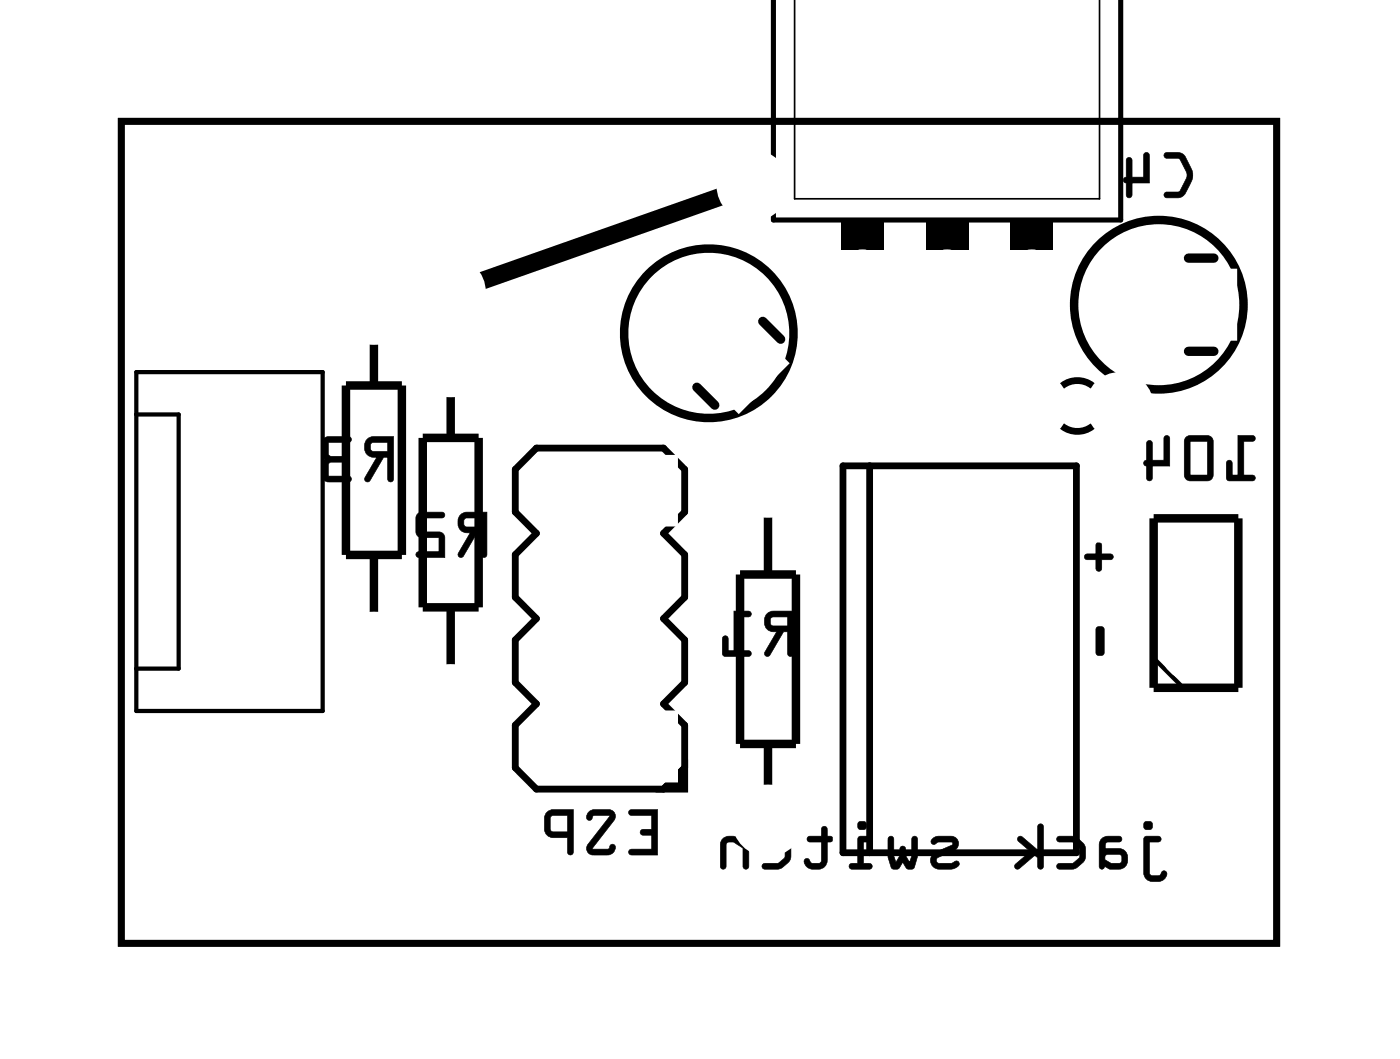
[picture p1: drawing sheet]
<svg xmlns="http://www.w3.org/2000/svg" width="42mm" height="32mm" viewBox="0 0 42 32" stroke-linecap="round" stroke-linejoin="round" font-family="sans-serif">
<path d="M3.6 3.6h34.7v24.7h-34.7zM16.1 13.4h3.8l.6 .7v1.3l-.6 .6 .6 .6v1.3l-.6 .6 .6 .7v1.3l-.6 .6 .6 .6v1.3l-.6 .7h-3.8l-.6-.7v-1.3l.6-.6-.6-.6v-1.3l.6-.7-.6-.6v-1.3l.6-.6-.6-.6v-1.3zM25.3 14h7v11.6h-7zM26.1 14v11.6M32.7 11.6a.73 .73 0 0 0-.8 0M32.7 12.8a.73 .73 0 0 1-.8 0M20.5 23v.7h-.6z" fill="none" stroke="#000" stroke-width=".2"/>
<path d="M3.6 3.6h34.7v24.7h-34.7z" fill="none" stroke="#000" stroke-width=".03"/>
<path d="M21.7 5.9l-7.3 2.5" fill="none" stroke="#000" stroke-width=".53"/>
<g fill="none" stroke="#000" stroke-width=".25">
<path d="M10.4 11.6h1.7v5h-1.7zM11.2 10.2v1.4M11.2 16.6v1.9M12.7 13.1h1.7v5.1h-1.7zM13.5 11.8v1.3M13.5 18.2v1.8M22.2 17.2h1.7v5.1h-1.7zM23 15.4v1.8M34.6 15.5h2.5v5.1h-2.5zM23 22.3v1.4"/>
<circle cx="21.3" cy="10" r="2.54"/>
<circle cx="34.7" cy="9.1" r="2.54"/>
</g>
<path d="M4.1 11.2h5.6v10.1h-5.6zM4.1 12.4h1.3v7.6h-1.3M34.6 19.7l.9 .9" fill="none" stroke="#000" stroke-width=".13"/>
<path d="M20.9 11.6l.5 .5M22.9 9.6l.5 .6M35.6 7.7h.8M35.6 10.5h.8" fill="none" stroke="#000" stroke-width=".28"/>
<path d="M23.2 0v6.6h10.4v-6.6" fill="none" stroke="#000" stroke-width=".15"/>
<path d="M23.8 0v6h9.2v-6" fill="none" stroke="#000" stroke-width=".05"/>
<g fill="#000">
<path d="M25.2 6.6h1.3v.9h-1.3zM27.8 6.6h1.2v.9h-1.2zM30.3 6.6h1.3v.9h-1.3zM20.5 23v.7h-.6z"/>
<path d="M11 13.2a.32 .32 0 0 0 0 .3 .32 .32 0 0 0 .3 .2l-.4 .7h.2l.4-.7h.1v.7h.1l.1-1.3zM11.1 13.3h.5v.2h-.4zM9.7 13.1v1.2l.1 .2 .7-.1v-.1h-.7l.1-.4h.4l.1-.1-.1-.1h-.4l-.1-.4h.7v-.2z"/>
<path d="M11 13.2a.32 .32 0 0 0-.1 .3 .32 .32 0 0 0 .4 .2l-.4 .6a.1 .1 0 0 0 .1 .1 .1 .1 0 0 0 .1 0l.4-.7h.1v.7a.1 .1 0 0 0 .1 .1 .1 .1 0 0 0 .1-.1v-1.3h-.6zM11 13.2l.8-.1-.1 1.3h-.1v-.7h-.1l-.4 .7h-.2l.4-.7a.31 .31 0 0 1-.3-.1 .31 .31 0 0 1 0-.4zM11.1 13.3h.5v.2h-.4zM11.1 13.3l.1 .2h.4v-.2zM9.7 13.1v1.2l.1 .2h.7a.1 .1 0 0 0 0-.1 .1 .1 0 0 0 0-.1h-.7l.1-.4h.4a.1 .1 0 0 0 .1-.1 .1 .1 0 0 0-.1-.1l-.4-.1-.1-.3h.7a.1 .1 0 0 0 0-.1 .1 .1 0 0 0 0-.1zM9.7 13.1h.8v.2h-.7l.1 .4h.4l.1 .1h-.1l-.4 .1-.1 .4h.7v.1h-.7l-.1-.1z"/>
<path d="M13.8 15.4a.32 .32 0 0 0 0 .4 .32 .32 0 0 0 .3 .2l-.4 .7h.2l.4-.7h.1v.6l.1 .1 .1-1.3zM13.9 15.6l.5-.1v.3h-.4zM12.5 15.4v.6l.1 .1h.6v.4h-.6l-.1 .2h.8v-.7l-.7-.1v-.4h.7v-.1z"/>
<path d="M13.8 15.4a.32 .32 0 0 0-.1 .4 .32 .32 0 0 0 .4 .2l-.4 .6a.1 .1 0 0 0 .1 .1 .1 .1 0 0 0 .1 0l.4-.7h.1v.6a.1 .1 0 0 0 .1 .1 .1 .1 0 0 0 .1-.1v-1.3h-.6zM13.8 15.4h.8l-.1 1.3-.1-.1v-.6h-.1l-.4 .7h-.2l.4-.7a.31 .31 0 0 1-.3-.2 .31 .31 0 0 1 0-.4zM13.9 15.6l.5-.1v.3h-.4zM13.9 15.5l.1 .3h.4v-.3zM12.5 15.4v.7h.7v.4h-.6a.1 .1 0 0 0-.1 .1 .1 .1 0 0 0 .1 .1h.7v-.7l-.7-.1v-.4h.7a.1 .1 0 0 0 0-.1 .1 .1 0 0 0 0-.1zM12.5 15.4h.8v.1h-.7v.5h.7v.7h-.8l.1-.2h.6v-.4h-.6l-.1-.1z"/>
<path d="M23 18.4a.32 .32 0 0 0-.1 .4 .32 .32 0 0 0 .4 .1l-.4 .7 .2 .1 .4-.8h.1v.7l.1 .1 .1-1.4zM23.1 18.5h.5v.3h-.4zM22 18.3v1.2h-.2v-.4h-.1v.5l.8 .1v-.2h-.3v-1h.3v-.1z"/>
<path d="M23 18.4a.32 .32 0 0 0-.1 .4 .32 .32 0 0 0 .4 .1l-.4 .6a.11 .11 0 0 0 .1 .2 .1 .1 0 0 0 .1-.1l.4-.7h.1v.7a.1 .1 0 0 0 .1 .1 .1 .1 0 0 0 .1-.1v-1.3h-.6zM23 18.4l.8-.1-.1 1.4-.1-.1v-.7h-.1l-.4 .7h-.2l.4-.7a.31 .31 0 0 1-.3-.1 .31 .31 0 0 1 0-.4zM23.1 18.5h.5v.3h-.4zM23.1 18.5l.1 .3h.4v-.3zM22 18.3v1.2h-.2v-.3a.1 .1 0 0 0-.1-.1 .1 .1 0 0 0 0 .1v.5h.7a.1 .1 0 0 0 .1-.1 .1 .1 0 0 0-.1-.1h-.2v-1h.2a.1 .1 0 0 0 .1-.1 .1 .1 0 0 0-.1-.1zM22 18.3l.5 .1v.1h-.3v1h.3v.2l-.8-.1v-.5h.1v.4h.2z"/>
<path d="M32.9 16.3v.3h-.3l-.1 .1 .1 .1h.3v.3h.1v-.3h.3l.1-.1-.1-.1h-.3v-.3zM32.9 18.8v.8l.1 .1 .1-.1v-.7v-.1z"/>
<path d="M32.9 16.3v.3h-.3a.1 .1 0 0 0-.1 .1 .1 .1 0 0 0 .1 .1h.3v.2a.1 .1 0 0 0 0 .1 .1 .1 0 0 0 .1-.1v-.2h.3a.1 .1 0 0 0 .1-.1 .1 .1 0 0 0-.1-.1h-.3v-.3zM32.9 16.3h.1v.3h.3l.1 .1-.4 .1v.3h-.1v-.3l-.4-.1 .1-.1h.3zM32.9 18.8v.8l.1 .1 .1-.1v-.7v-.1zM32.9 18.8l.2 .1v.7h-.1h-.1z"/>
<path d="M34.9 4.6l.1 .1 .4 .1 .2 .5-.2 .4-.4 .1-.1 .1h.1a.6 .6 0 0 0 .8-.6l-.1-.2-.2-.4-.2-.1zM33.8 4.7v.6l-.1 .1 .2 .5v-.4h.6v-.8l-.1-.1h-.1v.7h-.4v-.5z"/>
<path d="M34.9 4.6l.1 .1 .4 .1 .2 .5-.2 .4h-.4a.1 .1 0 0 0-.1 .1 .1 .1 0 0 0 .1 .1l.5-.1 .3-.5-.3-.7zM34.9 4.6h.6l.2 .5a.83 .83 0 0 1-.3 .8h-.4l-.1-.1h.1h.4l.2-.4v-.3l-.2-.3-.4-.1zM33.8 4.7v.6a.09 .09 0 0 0-.1 .1 .09 .09 0 0 0 .1 .1v.3a.1 .1 0 0 0 .1 .1 .1 .1 0 0 0 .1-.1l-.1-.3h.6v-.8a.1 .1 0 0 0-.1-.1 .1 .1 0 0 0-.1 .1v.6h-.4v-.5zM33.8 4.8h.1v.5h.4v-.7h.1l.1 .1v.8h-.6v.3v.1l-.2-.5 .1-.1z"/>
<path d="M37.1 13.1v1.1h-.2v-.3l-.1-.1v.6h.8v-.2h-.3v-1h.3v-.1zM35.6 13.1l-.1 1.2 .2 .1h.6l.1-.2v-1l-.2-.1zM35.7 13.2h.5v1h-.5zM34.4 13.2v.6l-.1 .1 .2 .5 .1-.4h.5v-.9h-.1h-.1v.7h-.3l-.1-.5z"/>
<path d="M37.1 13v1.2h-.2l.1-.3a.1 .1 0 0 0-.1-.1 .1 .1 0 0 0-.1 .1v.5h.8a.1 .1 0 0 0 .1-.1 .1 .1 0 0 0-.1-.1h-.3v-1h.3a.1 .1 0 0 0 .1-.1 .1 .1 0 0 0-.1-.1zM37.1 13.1h.5v.1h-.3v1.1h.3v.1h-.8v-.6l.1 .1v.4h.2zM35.6 13.1l-.1 1.2 .2 .1h.6l.1-.2v-1l-.2-.2zM35.6 13.1h.6l.2 .1v1l-.1 .2h-.6l-.2-.1zM35.7 13.2h.5v1h-.5zM35.7 13.2v1.1h.5v-1.1zM34.4 13.2v.6a.09 .09 0 0 0-.1 .1 .09 .09 0 0 0 .1 .1v.3a.1 .1 0 0 0 .1 .1 .1 .1 0 0 0 .1-.1v-.3h.5v-.9a.1 .1 0 0 0-.1-.1 .1 .1 0 0 0-.1 .1v.7h-.3v-.5zM34.4 13.2l.1 .1v.5h.4v-.7h.1h.1v.9h-.6v.3v.1l-.2-.5 .1-.1z"/>
<path d="M18.9 24.3v.1h.6v.5h-.3v.1h.3v.5h-.6v.1h.8v-1.3zM17.7 24.3l-.1 .2v.1l.2-.2 .5 .1-.7 .8v.2l.2 .1h.5l.1-.1v-.2l-.2 .2-.4-.1 .6-.8v-.2l-.1-.1zM16.4 24.4l-.1 .1v.5l.2 .1h.5v.5h.1l.1-1.3zM16.5 24.5l.5-.1v.5h-.5z"/>
<path d="M18.9 24.3v.2l.6-.1v.5h-.2a.1 .1 0 0 0-.1 .1 .1 .1 0 0 0 .1 0h.2v.5l-.6-.1a.1 .1 0 0 0-.1 .1 .1 .1 0 0 0 .1 .1h.8v-1.3zM18.9 24.3h.8v1.3h-.8v-.1h.6v-.5h-.2h-.1l.1-.1h.2v-.5h-.6zM17.7 24.3l-.1 .2a.13 .13 0 0 0 .1 .1 .13 .13 0 0 0 .1-.1h.5l-.7 .8v.3h.7l.2-.2a.13 .13 0 0 0-.2-.1 .13 .13 0 0 0-.1 .1h-.4l.6-.8a.21 .21 0 0 0 0-.2 .21 .21 0 0 0-.1-.1zM17.7 24.3h.6a.2 .2 0 0 1 .1 .3l-.6 .8 .4 .1 .2-.2v.2l-.1 .1h-.5a.19 .19 0 0 1-.2-.1 .19 .19 0 0 1 0-.2l.7-.8-.5-.1-.2 .2zM16.4 24.3l-.1 .2v.5l.2 .1h.5v.4a.1 .1 0 0 0 .1 .1 .1 .1 0 0 0 .1-.1v-1.2h-.6zM16.4 24.4l.8-.1-.1 1.3h-.1v-.5h-.5l-.1-.2zM16.5 24.5l.5-.1v.5h-.5zM16.5 24.5v.4h.5v-.5z"/>
<path d="M34.3 25.1v1.1a.34 .34 0 0 0 .3 .3 .34 .34 0 0 0 .4-.4h-.1l-.2 .2-.2-.1v-1h.3l-.1-.1zM34.3 24.8a.15 .15 0 0 0 .3 0 .15 .15 0 0 0-.3 0zM33 25.1v.2v.7l.6 .1a.32 .32 0 0 0 .2-.3 .32 .32 0 0 0-.2-.4l-.5 .1v-.1l.1-.1 .4-.1v-.1zM33.2 25.6h.4v.2l-.3 .1-.2-.1zM31.7 25.1v.1l.5 .1 .2 .1v.3l-.2 .2h-.5v.2h.4a.5 .5 0 0 0 .5-.5 .5 .5 0 0 0-.5-.5zM30.5 25.1v.1l.4 .3-.4 .4-.1 .1h.2l.4-.4 .1 .1v.3h.2v-1.3l-.2 .1v.7l-.4-.4zM27.9 25.2a.12 .12 0 0 0 .1 .1 .12 .12 0 0 0 .1-.1l.5 .1-.5 .2a.27 .27 0 0 0-.2 .3 .27 .27 0 0 0 .3 .3l.5-.1v-.2l-.2 .1-.4-.1v-.1l.5-.2a.22 .22 0 0 0 .1-.3 .22 .22 0 0 0-.2-.1h-.4zM26.7 25.1l-.1 .6 .1 .3h.2l.2-.1 .1 .1h.2a.9 .9 0 0 0 .1-.8v-.1h-.2v.8l-.2-.5-.2 .5-.1-.8zM25.7 25.1v.8h-.2v.1l.6 .1v-.2h-.2v-.7h.2v-.1zM25.7 24.8a.15 .15 0 0 0 .3 0 .15 .15 0 0 0-.3 0zM24.2 25.1l.1 .1h.3v.6l-.2 .1-.2-.2-.1 .1a.35 .35 0 0 0 .4 .3 .35 .35 0 0 0 .3-.3v-.6h.1l.1-.1h-.2v-.3h-.2v.3zM22.9 25.1v.1l.4 .1 .2 .1v.3l-.1 .2h-.5v.2h.4a.5 .5 0 0 0 .4-.5 .5 .5 0 0 0-.4-.5zM21.7 25.1l-.1 .2v.7h.2v-.7l.1-.1 .4 .2v.6h.1v-1.3l-.1 .1v.4l-.3-.1z"/>
<path d="M34.3 25.1v1.1a.36 .36 0 0 0 .3 .3 .36 .36 0 0 0 .4-.3l-.1-.1-.1 .1h-.3v-1l.2 .1a.1 .1 0 0 0 .1-.1 .1 .1 0 0 0-.1-.1zM34.3 25.1h.4l.1 .1h-.3v1l.3 .1 .1-.2 .1 .1a.37 .37 0 0 1-.4 .2 .37 .37 0 0 1-.3-.2zM34.3 24.8a.15 .15 0 0 0 .3 0 .15 .15 0 0 0-.3 0zM34.3 24.8a.15 .15 0 0 1 .3 0 .15 .15 0 0 1-.3 0zM33 25.1v.2v.7a.09 .09 0 0 0 0 .1 .09 .09 0 0 0 .1-.1l.5 .1a.32 .32 0 0 0 .2-.3 .32 .32 0 0 0-.2-.4h-.5l.1-.1h.4a.1 .1 0 0 0 .1-.1 .1 .1 0 0 0-.1-.1zM33 25.1h.6v.1h-.4l-.1 .2v.1l.5-.1a.31 .31 0 0 1 .2 .4 .31 .31 0 0 1-.2 .3l-.6-.1v-.7zM33.2 25.6h.4v.2l-.3 .1-.2-.1zM33.2 25.6l-.1 .2 .2 .1 .3-.1v-.2zM31.7 25.1v.1l.5 .1 .2 .2-.1 .2-.1 .2h-.4a.1 .1 0 0 0-.1 .1 .1 .1 0 0 0 .1 .1l.5-.1a.49 .49 0 0 0 .1-.8l-.2-.1zM31.7 25.1h.5l.3 .2v.2v.4l-.3 .1h-.5v-.1h.5l.2-.2v-.3l-.2-.1-.5-.1zM30.5 25.1v.1l.4 .3-.5 .4a.1 .1 0 0 0 0 .1 .1 .1 0 0 0 .2 0l.4-.4 .1 .1v.3a.1 .1 0 0 0 .1 .1 .1 .1 0 0 0 .1-.1v-1.2a.1 .1 0 0 0-.1-.1 .1 .1 0 0 0-.1 .1v.7l-.4-.4zM30.5 25.1h.1l.5 .4v-.7l.2-.1v1.3h-.2v-.3l-.1-.1-.4 .4h-.1v-.1l.4-.4-.4-.3zM27.9 25.2a.12 .12 0 0 0 .1 .1 .12 .12 0 0 0 .1 0h.5l-.5 .2a.28 .28 0 0 0-.2 .3 .28 .28 0 0 0 .3 .3l.5-.1a.12 .12 0 0 0 0-.2 .12 .12 0 0 0-.2 .1h-.4v-.1l.6-.4v-.2l-.1-.1a.71 .71 0 0 0-.7 .1zM27.9 25.2l.2-.1h.4a.22 .22 0 0 1 .2 .2 .22 .22 0 0 1-.1 .2l-.5 .2v.1l.4 .1 .2-.1v.2l-.5 .1a.27 .27 0 0 1-.3-.3 .27 .27 0 0 1 .2-.3l.5-.2-.5-.1a.09 .09 0 0 1-.1 .1 .09 .09 0 0 1-.1-.1zM26.6 25.1v.6l.2 .4h.1l.2-.2 .1 .2 .2-.1 .1-.3v-.5a.1 .1 0 0 0-.1-.1 .1 .1 0 0 0-.1 .1v.7l-.1-.4a.1 .1 0 0 0-.1-.1 .1 .1 0 0 0-.1 .1l-.1 .4-.1-.8zM26.7 25.1h.1l.1 .8 .2-.5 .2 .5 .1-.8h.1v.6l-.1 .3h-.2l-.1-.2-.2 .2h-.2l-.1-.3zM25.7 25.1v.8h-.2a.1 .1 0 0 0 0 .1 .1 .1 0 0 0 0 .1h.6a.1 .1 0 0 0 .1-.1 .1 .1 0 0 0-.1-.1h-.2v-.7l.2 .1a.1 .1 0 0 0 .1-.1 .1 .1 0 0 0-.1-.1zM25.8 25.1h.3v.1h-.2v.7h.2v.1h-.6v-.1h.2zM25.7 24.8a.15 .15 0 0 0 .3 0 .15 .15 0 0 0-.3 0zM25.7 24.8a.15 .15 0 0 1 .3 0 .15 .15 0 0 1-.3 0zM24.2 25.1v.1h.4v.6l-.2 .1-.2-.2-.1 .1a.21 .21 0 0 0 0 .2 .21 .21 0 0 0 .3 .1l.2-.1 .2-.1v-.7h.1l.1-.1h-.2v-.2a.1 .1 0 0 0-.1-.1 .1 .1 0 0 0-.1 .1v.2zM24.2 25.1h.4v-.3h.2v.3h.2v.1h-.2v.6a.37 .37 0 0 1-.3 .3 .37 .37 0 0 1-.4-.3l.1-.1 .1 .2h.2l.1-.1v-.6h-.3zM22.9 25.1v.1l.4 .1 .2 .2v.2l-.1 .2h-.5a.1 .1 0 0 0-.1 .1 .1 .1 0 0 0 .1 .1l.6-.1a.49 .49 0 0 0 .1-.8l-.2-.1zM22.9 25.1h.5l.2 .2 .1 .2-.1 .4-.2 .1h-.5v-.1h.4l.2-.2v-.3l-.1-.1-.5-.1zM21.7 25.1l-.1 .2v.7a.1 .1 0 0 0 .1 .1 .1 .1 0 0 0 .1-.1v-.7l.2-.1 .3 .2v.6a.1 .1 0 0 0 .1 .1 .1 .1 0 0 0 .1-.1v-1.2a.1 .1 0 0 0-.1-.1 .1 .1 0 0 0-.1 .1v.4l-.3-.1zM21.7 25.1h.3l.3 .1v-.4l.1-.1v1.3h-.1v-.6l-.3-.2-.2 .1v.7h-.2v-.7z"/>
</g>
<circle cx="22.6" cy="5.6" r=".7" fill="#fff"/>
<circle cx="22.6" cy="5.6" r=".7" fill="none" stroke="#fff" stroke-width=".76" stroke-linecap="butt"/>
<circle cx="13.5" cy="8.8" r=".7" fill="#fff"/>
<circle cx="13.5" cy="8.8" r=".7" fill="none" stroke="#fff" stroke-width=".76" stroke-linecap="butt"/>
<circle cx="36.7" cy="26.6" r=".65" fill="#fff"/>
<circle cx="36.7" cy="26.6" r=".65" fill="none" stroke="#fff" stroke-width=".55"/>
<circle cx="36.7" cy="5.3" r=".65" fill="#fff"/>
<circle cx="36.7" cy="5.3" r=".65" fill="none" stroke="#fff" stroke-width=".55"/>
<circle cx="5.1" cy="26.7" r=".65" fill="#fff"/>
<circle cx="5.1" cy="26.7" r=".65" fill="none" stroke="#fff" stroke-width=".55"/>
<circle cx="5.2" cy="5.3" r=".65" fill="#fff"/>
<circle cx="5.2" cy="5.3" r=".65" fill="none" stroke="#fff" stroke-width=".55"/>
<circle cx="35.9" cy="19.4" r=".74" fill="#fff"/>
<circle cx="35.9" cy="19.4" r=".74" fill="none" stroke="#fff" stroke-width=".76" stroke-linecap="butt"/>
<circle cx="35.9" cy="16.8" r=".74" fill="#fff"/>
<circle cx="35.9" cy="16.8" r=".74" fill="none" stroke="#fff" stroke-width=".76" stroke-linecap="butt"/>
<circle cx="28.9" cy="23.4" r=".81" fill="#fff"/>
<circle cx="28.9" cy="23.4" r=".81" fill="none" stroke="#fff" stroke-width=".67" stroke-linecap="butt"/>
<path d="M27.9 22.4v2.1h2v-2.1zM28.3 23.4a.6 .6 0 0 1 1.2 0 .6 .6 0 0 1-1.2 0z" fill="#fff"/>
<g fill="none" stroke="#fff" stroke-width=".25">
<path d="M27.9 22.4h2v2.1h-2z"/>
<circle cx="28.9" cy="23.4" r=".6"/>
</g>
<circle cx="28.9" cy="19.8" r=".81" fill="#fff"/>
<circle cx="28.9" cy="19.8" r=".81" fill="none" stroke="#fff" stroke-width=".67" stroke-linecap="butt"/>
<circle cx="28.9" cy="16.1" r=".81" fill="#fff"/>
<circle cx="28.9" cy="16.1" r=".81" fill="none" stroke="#fff" stroke-width=".67" stroke-linecap="butt"/>
<circle cx="28.9" cy="23.4" r=".81" fill="#fff"/>
<circle cx="28.9" cy="23.4" r=".81" fill="none" stroke="#fff" stroke-width=".67" stroke-linecap="butt"/>
<path d="M27.9 22.4v2.1h2v-2.1zM28.3 23.4a.6 .6 0 0 1 1.2 0 .6 .6 0 0 1-1.2 0z" fill="#fff"/>
<g fill="none" stroke="#fff" stroke-width=".25">
<path d="M27.9 22.4h2v2.1h-2z"/>
<circle cx="28.9" cy="23.4" r=".6"/>
</g>
<circle cx="28.9" cy="19.8" r=".81" fill="#fff"/>
<circle cx="28.9" cy="19.8" r=".81" fill="none" stroke="#fff" stroke-width=".67" stroke-linecap="butt"/>
<circle cx="28.9" cy="16.1" r=".81" fill="#fff"/>
<circle cx="28.9" cy="16.1" r=".81" fill="none" stroke="#fff" stroke-width=".67" stroke-linecap="butt"/>
<path d="M22.2 9.9l.9 1-.9 1-1-1z" fill="#fff"/>
<path d="M22.2 9.9l.9 1-.9 1-1-1z" fill="none" stroke="#fff" stroke-width=".76" stroke-linecap="butt"/>
<circle cx="22.2" cy="10.9" r=".7" fill="#fff"/>
<circle cx="22.2" cy="10.9" r=".7" fill="none" stroke="#fff" stroke-width=".76" stroke-linecap="butt"/>
<circle cx="20.4" cy="9.1" r=".7" fill="#fff"/>
<circle cx="20.4" cy="9.1" r=".7" fill="none" stroke="#fff" stroke-width=".76" stroke-linecap="butt"/>
<path d="M35.3 8.4h1.4v1.4h-1.4z" fill="#fff"/>
<path d="M35.3 8.4h1.4v1.4h-1.4z" fill="none" stroke="#fff" stroke-width=".76" stroke-linecap="butt"/>
<circle cx="36" cy="9.1" r=".7" fill="#fff"/>
<circle cx="36" cy="9.1" r=".7" fill="none" stroke="#fff" stroke-width=".76" stroke-linecap="butt"/>
<circle cx="33.5" cy="9.1" r=".7" fill="#fff"/>
<circle cx="33.5" cy="9.1" r=".7" fill="none" stroke="#fff" stroke-width=".76" stroke-linecap="butt"/>
<circle cx="11.2" cy="19.4" r=".7" fill="#fff"/>
<circle cx="11.2" cy="19.4" r=".7" fill="none" stroke="#fff" stroke-width=".76" stroke-linecap="butt"/>
<circle cx="11.2" cy="9.3" r=".7" fill="#fff"/>
<circle cx="11.2" cy="9.3" r=".7" fill="none" stroke="#fff" stroke-width=".76" stroke-linecap="butt"/>
<circle cx="13.5" cy="21" r=".7" fill="#fff"/>
<circle cx="13.5" cy="21" r=".7" fill="none" stroke="#fff" stroke-width=".76" stroke-linecap="butt"/>
<circle cx="13.5" cy="10.8" r=".7" fill="#fff"/>
<circle cx="13.5" cy="10.8" r=".7" fill="none" stroke="#fff" stroke-width=".76" stroke-linecap="butt"/>
<circle cx="23" cy="14.4" r=".7" fill="#fff"/>
<circle cx="23" cy="14.4" r=".7" fill="none" stroke="#fff" stroke-width=".76" stroke-linecap="butt"/>
<circle cx="23" cy="24.6" r=".7" fill="#fff"/>
<circle cx="23" cy="24.6" r=".7" fill="none" stroke="#fff" stroke-width=".76" stroke-linecap="butt"/>
<circle cx="33.6" cy="12.2" r=".64" fill="#fff"/>
<circle cx="33.6" cy="12.2" r=".64" fill="none" stroke="#fff" stroke-width=".76" stroke-linecap="butt"/>
<circle cx="31" cy="12.2" r=".64" fill="#fff"/>
<circle cx="31" cy="12.2" r=".64" fill="none" stroke="#fff" stroke-width=".76" stroke-linecap="butt"/>
<circle cx="30.9" cy="9.1" r=".64" fill="#fff"/>
<circle cx="30.9" cy="9.1" r=".64" fill="none" stroke="#fff" stroke-width=".51"/>
<path d="M30.4 7.8l-.2 .6v1.5a.76 .76 0 0 0 .7 .8 .76 .76 0 0 0 .8-.8v-1.5a.76 .76 0 0 0-.5-.7 .76 .76 0 0 0-.8 .1zM30.4 9.1a.51 .51 0 0 1 1 0 .51 .51 0 0 1-1 0z" fill="#fff"/>
<g fill="none" stroke="#fff" stroke-width=".25">
<path d="M30.4 7.8a.76 .76 0 0 1 .8-.1 .76 .76 0 0 1 .5 .7v1.5a.76 .76 0 0 1-.8 .8 .76 .76 0 0 1-.7-.8v-1.5z"/>
<circle cx="30.9" cy="9.1" r=".51"/>
</g>
<circle cx="28.4" cy="9.1" r=".64" fill="#fff"/>
<circle cx="28.4" cy="9.1" r=".64" fill="none" stroke="#fff" stroke-width=".51"/>
<path d="M27.9 7.8l-.3 .6v1.5a.76 .76 0 0 0 .8 .8 .76 .76 0 0 0 .8-.8v-1.5a.76 .76 0 0 0-.5-.7 .76 .76 0 0 0-.8 .1zM27.9 9.1a.51 .51 0 0 1 1 0 .51 .51 0 0 1-1 0z" fill="#fff"/>
<g fill="none" stroke="#fff" stroke-width=".25">
<path d="M27.9 7.8a.76 .76 0 0 1 .8-.1 .76 .76 0 0 1 .5 .7v1.5a.76 .76 0 0 1-.8 .8 .76 .76 0 0 1-.8-.8v-1.5z"/>
<circle cx="28.4" cy="9.1" r=".51"/>
</g>
<circle cx="25.9" cy="9.1" r=".64" fill="#fff"/>
<circle cx="25.9" cy="9.1" r=".64" fill="none" stroke="#fff" stroke-width=".51"/>
<path d="M25.3 7.8l-.2 .6v1.5a.76 .76 0 0 0 .8 .8 .76 .76 0 0 0 .7-.8v-1.5a.76 .76 0 0 0-.4-.7 .76 .76 0 0 0-.9 .1zM25.4 9.1a.51 .51 0 0 1 1 0 .51 .51 0 0 1-1 0z" fill="#fff"/>
<g fill="none" stroke="#fff" stroke-width=".25">
<path d="M25.3 7.8a.76 .76 0 0 1 .9-.1 .76 .76 0 0 1 .4 .7v1.5a.76 .76 0 0 1-.7 .8 .76 .76 0 0 1-.8-.8v-1.5z"/>
<circle cx="25.9" cy="9.1" r=".51"/>
</g>
<circle cx="30.9" cy="9.1" r=".64" fill="#fff"/>
<circle cx="30.9" cy="9.1" r=".64" fill="none" stroke="#fff" stroke-width=".51"/>
<path d="M30.4 7.8l-.2 .6v1.5a.76 .76 0 0 0 .7 .8 .76 .76 0 0 0 .8-.8v-1.5a.76 .76 0 0 0-.5-.7 .76 .76 0 0 0-.8 .1zM30.4 9.1a.51 .51 0 0 1 1 0 .51 .51 0 0 1-1 0z" fill="#fff"/>
<g fill="none" stroke="#fff" stroke-width=".25">
<path d="M30.4 7.8a.76 .76 0 0 1 .8-.1 .76 .76 0 0 1 .5 .7v1.5a.76 .76 0 0 1-.8 .8 .76 .76 0 0 1-.7-.8v-1.5z"/>
<circle cx="30.9" cy="9.1" r=".51"/>
</g>
<circle cx="28.4" cy="9.1" r=".64" fill="#fff"/>
<circle cx="28.4" cy="9.1" r=".64" fill="none" stroke="#fff" stroke-width=".51"/>
<path d="M27.9 7.8l-.3 .6v1.5a.76 .76 0 0 0 .8 .8 .76 .76 0 0 0 .8-.8v-1.5a.76 .76 0 0 0-.5-.7 .76 .76 0 0 0-.8 .1zM27.9 9.1a.51 .51 0 0 1 1 0 .51 .51 0 0 1-1 0z" fill="#fff"/>
<g fill="none" stroke="#fff" stroke-width=".25">
<path d="M27.9 7.8a.76 .76 0 0 1 .8-.1 .76 .76 0 0 1 .5 .7v1.5a.76 .76 0 0 1-.8 .8 .76 .76 0 0 1-.8-.8v-1.5z"/>
<circle cx="28.4" cy="9.1" r=".51"/>
</g>
<circle cx="25.9" cy="9.1" r=".64" fill="#fff"/>
<circle cx="25.9" cy="9.1" r=".64" fill="none" stroke="#fff" stroke-width=".51"/>
<path d="M25.3 7.8l-.2 .6v1.5a.76 .76 0 0 0 .8 .8 .76 .76 0 0 0 .7-.8v-1.5a.76 .76 0 0 0-.4-.7 .76 .76 0 0 0-.9 .1zM25.4 9.1a.51 .51 0 0 1 1 0 .51 .51 0 0 1-1 0z" fill="#fff"/>
<g fill="none" stroke="#fff" stroke-width=".25">
<path d="M25.3 7.8a.76 .76 0 0 1 .9-.1 .76 .76 0 0 1 .4 .7v1.5a.76 .76 0 0 1-.7 .8 .76 .76 0 0 1-.8-.8v-1.5z"/>
<circle cx="25.9" cy="9.1" r=".51"/>
</g>
<circle cx="6.8" cy="20" r=".72" fill="#fff"/>
<circle cx="6.8" cy="20" r=".72" fill="none" stroke="#fff" stroke-width=".69" stroke-linecap="butt"/>
<path d="M5.8 19.1v1.9h1.9v-1.9zM6.2 20a.55 .55 0 0 1 1.1 0 .55 .55 0 0 1-1.1 0z" fill="#fff"/>
<g fill="none" stroke="#fff" stroke-width=".25">
<path d="M5.8 19.1h1.9v1.9h-1.9z"/>
<circle cx="6.8" cy="20" r=".51"/>
</g>
<circle cx="6.5" cy="17.5" r=".72" fill="#fff"/>
<circle cx="6.5" cy="17.5" r=".72" fill="none" stroke="#fff" stroke-width=".69" stroke-linecap="butt"/>
<circle cx="6.8" cy="15" r=".72" fill="#fff"/>
<circle cx="6.8" cy="15" r=".72" fill="none" stroke="#fff" stroke-width=".69" stroke-linecap="butt"/>
<circle cx="6.5" cy="12.4" r=".72" fill="#fff"/>
<circle cx="6.5" cy="12.4" r=".72" fill="none" stroke="#fff" stroke-width=".69" stroke-linecap="butt"/>
<circle cx="6.8" cy="20" r=".72" fill="#fff"/>
<circle cx="6.8" cy="20" r=".72" fill="none" stroke="#fff" stroke-width=".69" stroke-linecap="butt"/>
<path d="M5.8 19.1v1.9h1.9v-1.9zM6.2 20a.55 .55 0 0 1 1.1 0 .55 .55 0 0 1-1.1 0z" fill="#fff"/>
<g fill="none" stroke="#fff" stroke-width=".25">
<path d="M5.8 19.1h1.9v1.9h-1.9z"/>
<circle cx="6.8" cy="20" r=".51"/>
</g>
<circle cx="6.5" cy="17.5" r=".72" fill="#fff"/>
<circle cx="6.5" cy="17.5" r=".72" fill="none" stroke="#fff" stroke-width=".69" stroke-linecap="butt"/>
<circle cx="6.8" cy="15" r=".72" fill="#fff"/>
<circle cx="6.8" cy="15" r=".72" fill="none" stroke="#fff" stroke-width=".69" stroke-linecap="butt"/>
<circle cx="6.5" cy="12.4" r=".72" fill="#fff"/>
<circle cx="6.5" cy="12.4" r=".72" fill="none" stroke="#fff" stroke-width=".69" stroke-linecap="butt"/>
<path d="M18.5 21.7h1.5v1.4h-1.5z" fill="#fff"/>
<path d="M18.5 21.7h1.5v1.4h-1.5z" fill="none" stroke="#fff" stroke-width=".69" stroke-linecap="butt"/>
<circle cx="19.3" cy="22.4" r=".73" fill="#fff"/>
<circle cx="19.3" cy="22.4" r=".73" fill="none" stroke="#fff" stroke-width=".69" stroke-linecap="butt"/>
<circle cx="16.7" cy="22.4" r=".73" fill="#fff"/>
<circle cx="16.7" cy="22.4" r=".73" fill="none" stroke="#fff" stroke-width=".69" stroke-linecap="butt"/>
<circle cx="19.3" cy="19.8" r=".73" fill="#fff"/>
<circle cx="19.3" cy="19.8" r=".73" fill="none" stroke="#fff" stroke-width=".69" stroke-linecap="butt"/>
<circle cx="16.7" cy="19.8" r=".73" fill="#fff"/>
<circle cx="16.7" cy="19.8" r=".73" fill="none" stroke="#fff" stroke-width=".69" stroke-linecap="butt"/>
<circle cx="19.3" cy="17.3" r=".73" fill="#fff"/>
<circle cx="19.3" cy="17.3" r=".73" fill="none" stroke="#fff" stroke-width=".69" stroke-linecap="butt"/>
<circle cx="16.7" cy="17.3" r=".73" fill="#fff"/>
<circle cx="16.7" cy="17.3" r=".73" fill="none" stroke="#fff" stroke-width=".69" stroke-linecap="butt"/>
<circle cx="19.3" cy="14.7" r=".73" fill="#fff"/>
<circle cx="19.3" cy="14.7" r=".73" fill="none" stroke="#fff" stroke-width=".69" stroke-linecap="butt"/>
<circle cx="16.7" cy="14.7" r=".73" fill="#fff"/>
<circle cx="16.7" cy="14.7" r=".73" fill="none" stroke="#fff" stroke-width=".69" stroke-linecap="butt"/>
<path d="M18.5 21.7h1.5v1.4h-1.5z" fill="#fff"/>
<path d="M18.5 21.7h1.5v1.4h-1.5z" fill="none" stroke="#fff" stroke-width=".69" stroke-linecap="butt"/>
<circle cx="19.3" cy="22.4" r=".73" fill="#fff"/>
<circle cx="19.3" cy="22.4" r=".73" fill="none" stroke="#fff" stroke-width=".69" stroke-linecap="butt"/>
<circle cx="16.7" cy="22.4" r=".73" fill="#fff"/>
<circle cx="16.7" cy="22.4" r=".73" fill="none" stroke="#fff" stroke-width=".69" stroke-linecap="butt"/>
<circle cx="19.3" cy="19.8" r=".73" fill="#fff"/>
<circle cx="19.3" cy="19.8" r=".73" fill="none" stroke="#fff" stroke-width=".69" stroke-linecap="butt"/>
<circle cx="16.7" cy="19.8" r=".73" fill="#fff"/>
<circle cx="16.7" cy="19.8" r=".73" fill="none" stroke="#fff" stroke-width=".69" stroke-linecap="butt"/>
<circle cx="19.3" cy="17.3" r=".73" fill="#fff"/>
<circle cx="19.3" cy="17.3" r=".73" fill="none" stroke="#fff" stroke-width=".69" stroke-linecap="butt"/>
<circle cx="16.7" cy="17.3" r=".73" fill="#fff"/>
<circle cx="16.7" cy="17.3" r=".73" fill="none" stroke="#fff" stroke-width=".69" stroke-linecap="butt"/>
<path d="M18.5 14h1.5v1.4h-1.5z" fill="#fff"/>
<path d="M18.5 14h1.5v1.4h-1.5z" fill="none" stroke="#fff" stroke-width=".69" stroke-linecap="butt"/>
<circle cx="19.3" cy="14.7" r=".73" fill="#fff"/>
<circle cx="19.3" cy="14.7" r=".73" fill="none" stroke="#fff" stroke-width=".69" stroke-linecap="butt"/>
<circle cx="16.7" cy="14.7" r=".73" fill="#fff"/>
<circle cx="16.7" cy="14.7" r=".73" fill="none" stroke="#fff" stroke-width=".69" stroke-linecap="butt"/>
</svg>
